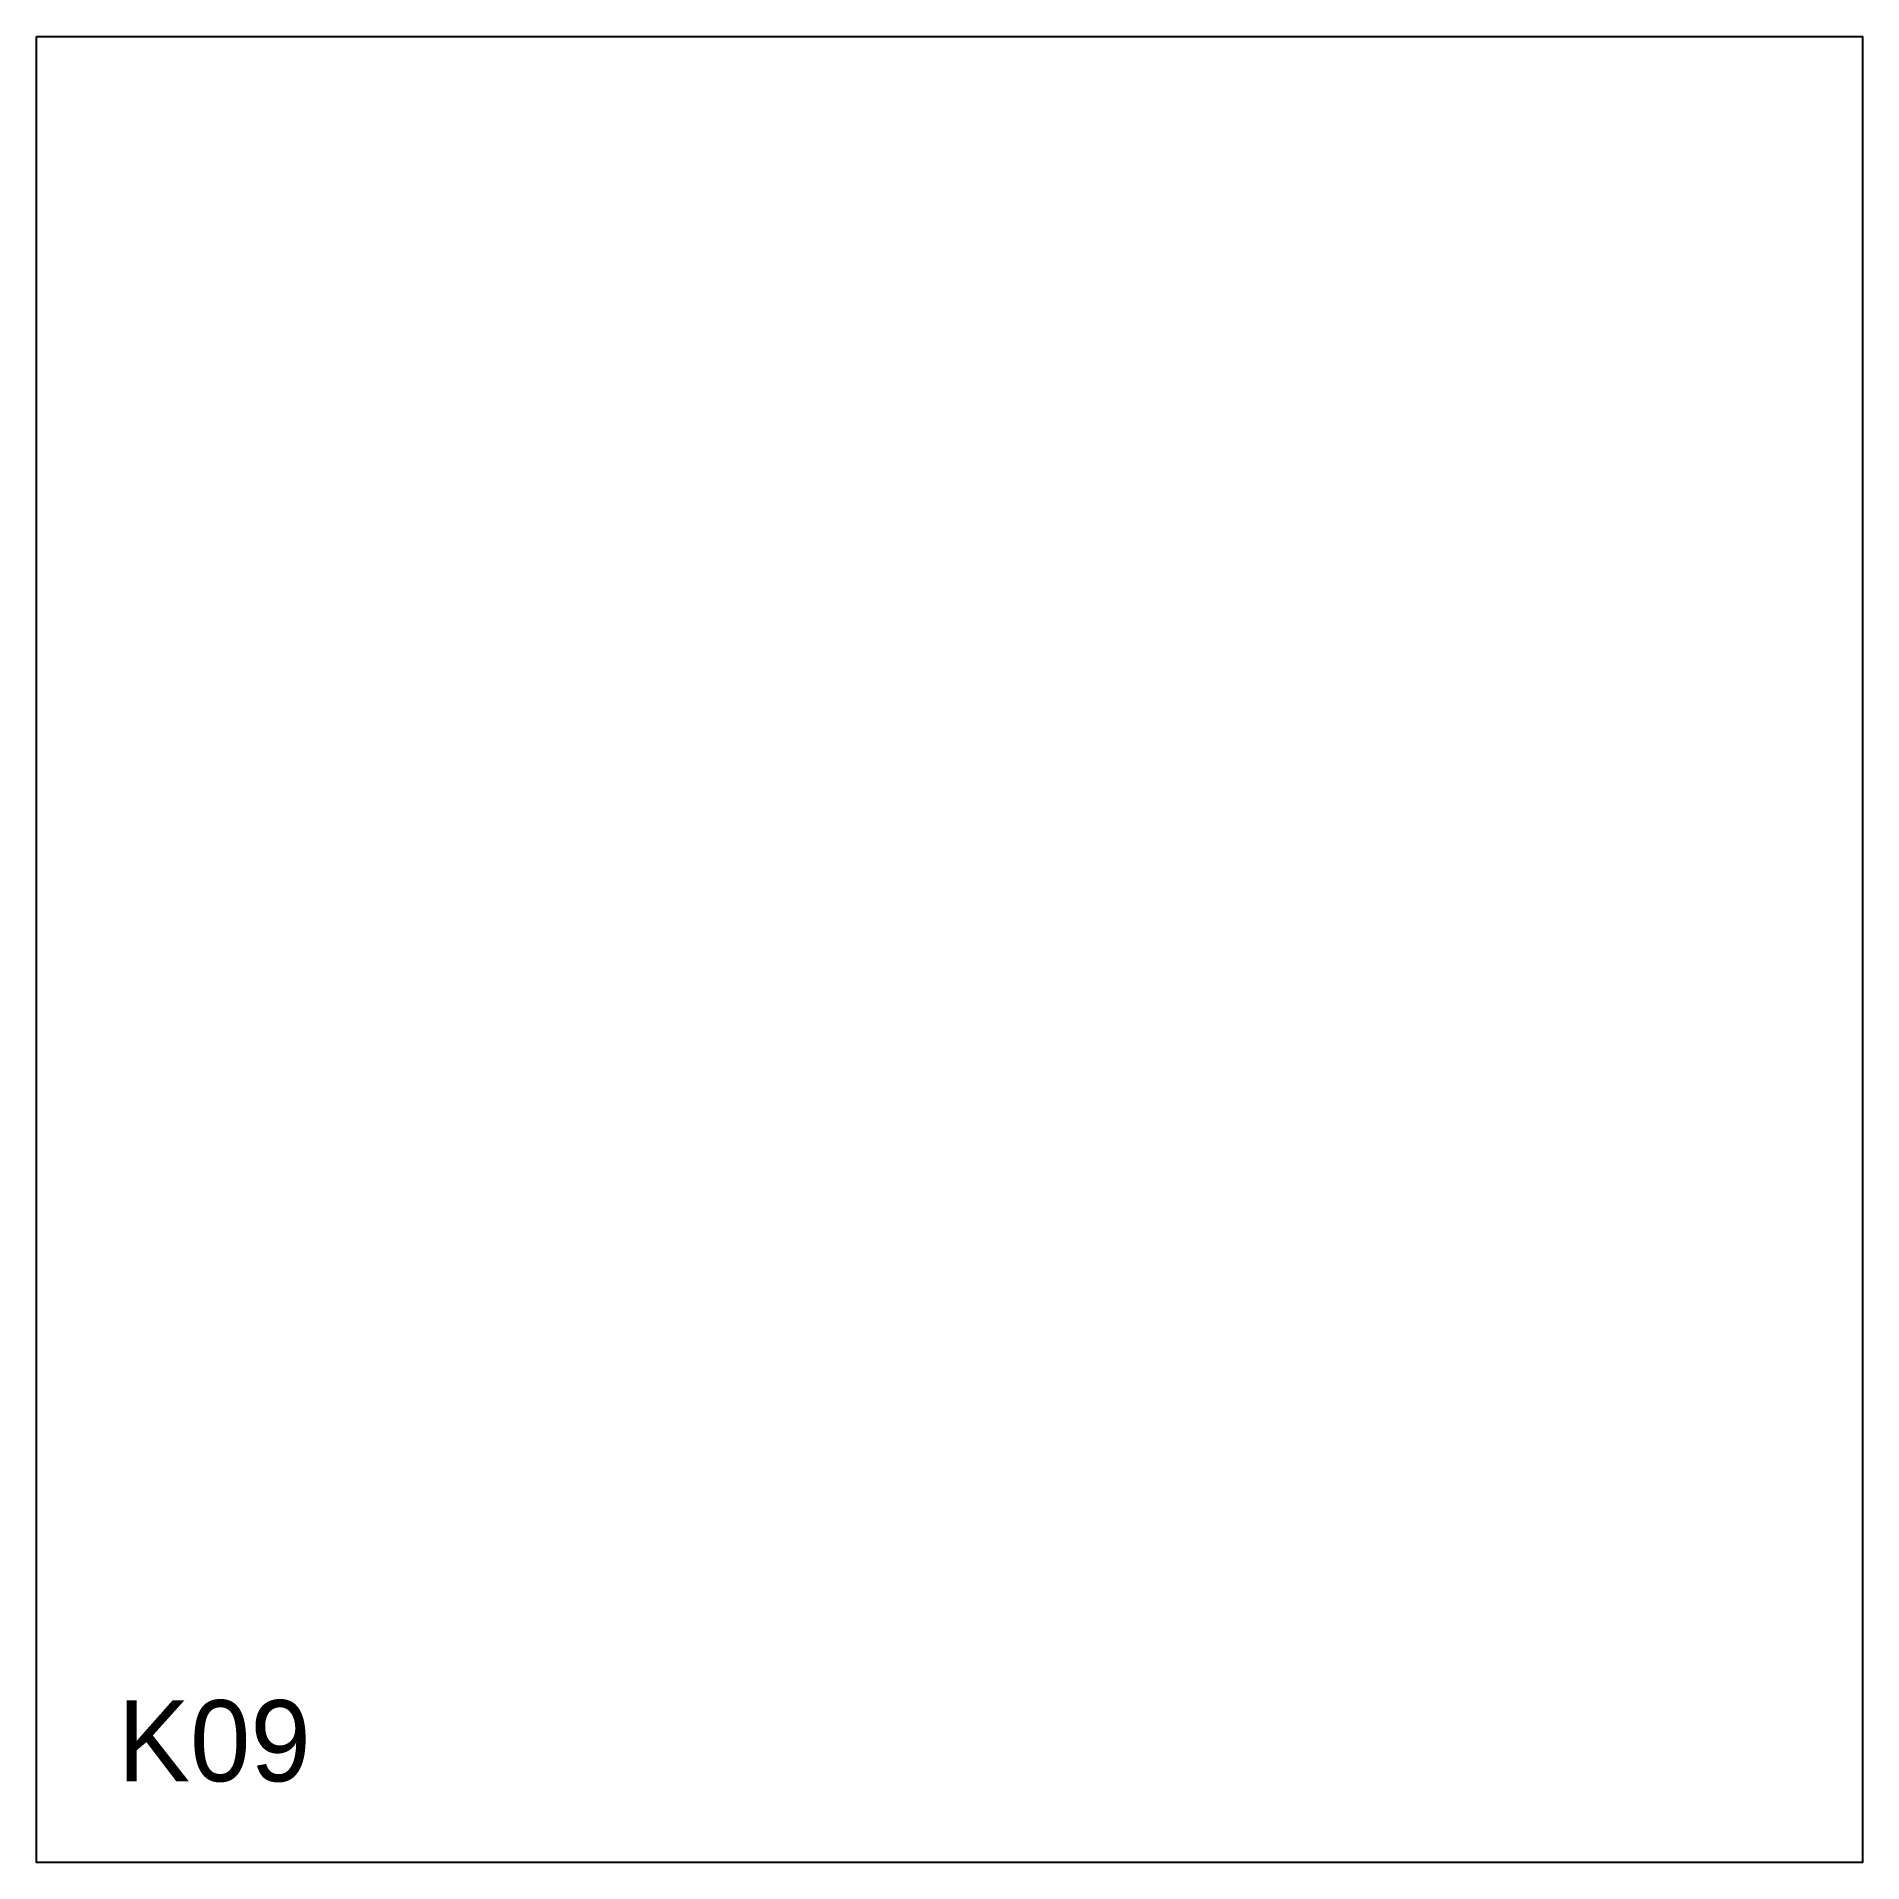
# Model space of a CAD drawing. Header units: millimetres. Extents: x 0 to 900, y 0 to 900.
import ezdxf

# ---------------------------------------------------------------- set-up
doc = ezdxf.new("R2010")
doc.units = ezdxf.units.MM
doc.layers.add('CUT', color=1, linetype='Continuous')
doc.layers.add('ID', color=3, linetype='Continuous')

msp = doc.modelspace()

# ---------------------------------------------------------------- linework, layer by layer
at = {"layer": 'CUT'}
msp.add_lwpolyline([(0, 900), (900, 900), (900, 0), (0, 0), (0, 900)], close=True, dxfattribs=at)

# ---------------------------------------------------------------- texts
at = {"layer": 'ID'}
msp.add_text('K09', height=40, dxfattribs=at).set_placement((40, 40))

doc.saveas('drawing.dxf')
